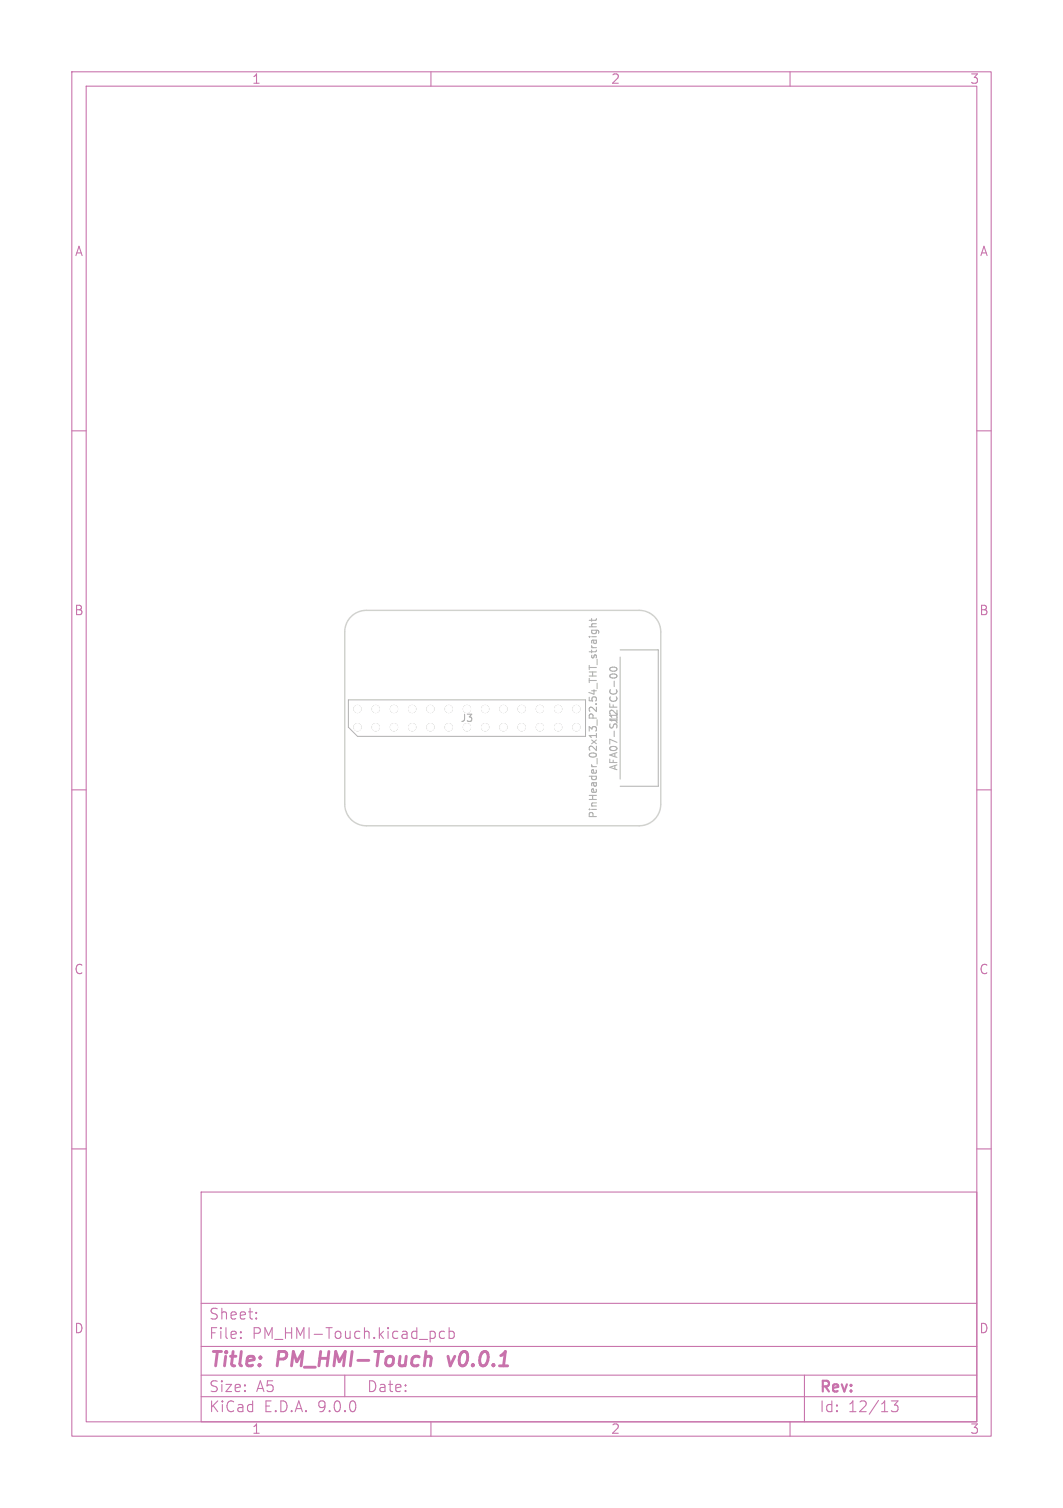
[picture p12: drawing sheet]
<svg xmlns="http://www.w3.org/2000/svg" width="148mm" height="210mm" viewBox="0 0 148 210" stroke-linecap="round" stroke-linejoin="round" font-family="sans-serif">
<defs><g id="words">
<g font-size="2.8" fill="#c872ab">
<text x="29" y="190.9">Title:</text>
<text x="38.7" y="190.9">PM_HMI-Touch</text>
<text x="63.3" y="190.9">v0.0.1</text>
</g>
<g font-size="2.1" fill="#c872ab">
<text x="29" y="184">Sheet:</text>
<text x="29" y="186.7">File:</text>
<text x="35.1" y="186.7">PM_HMI-Touch.kicad_pcb</text>
<text x="29" y="196.9">KiCad</text>
<text x="29" y="194.1">Size:</text>
<text x="35.7" y="194.1">A5</text>
<text x="36.7" y="196.9">E.D.A.</text>
<text x="44.3" y="196.9">9.0.0</text>
<text x="51" y="194.1">Date:</text>
<text x="114" y="194.3">Rev:</text>
<text x="114" y="196.9">Id:</text>
<text x="118.1" y="196.9">12/13</text>
</g>
<g font-size="1.8" fill="#c872ab">
<text x="35" y="11.9">1</text>
<text x="85" y="11.9">2</text>
<text x="135" y="11.9">3</text>
<text x="10.3" y="35.9">A</text>
<text x="136.4" y="35.9">A</text>
<text x="10.3" y="85.9">B</text>
<text x="136.3" y="85.9">B</text>
<text x="10.3" y="135.9">C</text>
<text x="136.3" y="135.9">C</text>
<text x="10.3" y="185.9">D</text>
<text x="136.3" y="185.9">D</text>
<text x="35" y="199.9">1</text>
<text x="85" y="199.9">2</text>
<text x="135" y="199.9">3</text>
</g>
<g font-size="1.4" fill="#afafaf">
<text x="64" y="100.7">J3</text>
<text x="86.2" y="101" transform="rotate(-90 86.2 101)">J1</text>
<text x="86.2" y="107.4" transform="rotate(-90 86.2 107.4)">AFA07-S12FCC-00</text>
<text x="83.3" y="114.1" transform="rotate(-90 83.3 114.1)">PinHeader_02x13_P2.54_THT_straight</text>
</g>
</g></defs>
<g fill="none" stroke="#c872ab" stroke-width=".15">
<path d="M10 10h128v190h-128zM12 12h124v186h-124zM60 10v2M110 10v2M10 60h2M136 60h2M10 110h2M136 110h2M10 160h2M28 166h108v32h-108zM136 160h2M28 194.5h108"/>
<path d="M28 191.5h108M28 187.5h108M28 181.5h108M33.5 186.3h.1l-.1 .1M33.5 186.3v.1M33.5 185.5v.1M33.5 185.5h.1l-.1 .1M35.7 183.6v.1M35.7 183.6h-.1l.1 .1M35.7 182.8v.1M35.7 182.8h-.1l.1 .1M48 191.5v3"/>
<path d="M60 198v2M60.3 185.4l.3 .3v.4l-.3 .3M61.9 185.5l-.4-.1-.3 .3v.4l.1 .2 .2 .1 .4-.1M62.5 185.5l.5-.1 .2 .3v.4l-.1 .2-.1 .1-.5-.1M62.5 184.9v1.5M110 198v2M112 191.5v6.5M124.1 195.1h.9l-.5 .6a.41 .41 0 0 1 .5 .3v.3l-.1 .2-.6 .1-.2-.1"/>
</g>
<path d="M59.8 188.9l.2 .1 .1 .2-.2 1M62.4 188.9l.3 1.3" fill="none" stroke="#c872ab" stroke-width=".4"/>
<g fill="none" stroke="#afafaf" stroke-width=".15">
<path d="M82 88.7h.1M82 87.3h1M82.4 88.7h.6M82.4 87.8h.8l.2 .2-.1 .2M82.4 86.1v.4M82.4 87.8v.3l.2 .1 .4-.1v-.3M82.6 89.1l.1 .1M83 89.1v.1M83 89.1h-.5l-.1 .2M83 86.1l-.1 .3h-.9M83 86.9h-.6v.2l.1 .2M85 93a.54 .54 0 0 1 .9 .2 .57 .57 0 0 1-1-.1z"/>
<path d="M85 94a.54 .54 0 0 1 .9 .2 .57 .57 0 0 1-1-.1zM85.5 94.9v.7"/>
</g>
<path d="M48.5 97.5h33v5h-31.7l-1.3-1.2zM86.3 90.5h5.4v19h-5.4M86.3 91.5v17" fill="none" stroke="#afafaf" stroke-width=".14"/>
<g fill="#afafaf" stroke="#afafaf" stroke-width=".14">
<circle cx="49.8" cy="101.3" r=".5"/>
<circle cx="49.8" cy="98.7" r=".5"/>
<circle cx="52.3" cy="101.3" r=".5"/>
<circle cx="52.3" cy="98.7" r=".5"/>
<circle cx="54.9" cy="101.3" r=".5"/>
<circle cx="54.9" cy="98.7" r=".5"/>
<circle cx="57.4" cy="101.3" r=".5"/>
<circle cx="57.4" cy="98.7" r=".5"/>
<circle cx="59.9" cy="101.3" r=".5"/>
<circle cx="59.9" cy="98.7" r=".5"/>
<circle cx="62.5" cy="101.3" r=".5"/>
<circle cx="62.5" cy="98.7" r=".5"/>
<circle cx="65" cy="101.3" r=".5"/>
<circle cx="65" cy="98.7" r=".5"/>
<circle cx="67.6" cy="101.3" r=".5"/>
<circle cx="67.6" cy="98.7" r=".5"/>
<circle cx="70.1" cy="101.3" r=".5"/>
<circle cx="70.1" cy="98.7" r=".5"/>
<circle cx="72.6" cy="101.3" r=".5"/>
<circle cx="72.6" cy="98.7" r=".5"/>
<circle cx="75.2" cy="101.3" r=".5"/>
<circle cx="75.2" cy="98.7" r=".5"/>
<circle cx="77.7" cy="101.3" r=".5"/>
<circle cx="77.7" cy="98.7" r=".5"/>
<circle cx="80.3" cy="101.3" r=".5"/>
<circle cx="80.3" cy="98.7" r=".5"/>
</g>
<path d="M48.9 85.9a3 3 0 0 1 2.1-.9h38a3 3 0 0 1 3 3v24a3 3 0 0 1-3 3h-38a3 3 0 0 1-3-3v-24a3 3 0 0 1 .9-2.1z" fill="none" stroke="#d0d2cd" stroke-width=".2"/>
<g fill="#d0d2cd" stroke="#d0d2cd" stroke-width=".14">
<circle cx="49.8" cy="101.3" r=".5"/>
<circle cx="49.8" cy="98.7" r=".5"/>
<circle cx="52.3" cy="101.3" r=".5"/>
<circle cx="52.3" cy="98.7" r=".5"/>
<circle cx="54.9" cy="101.3" r=".5"/>
<circle cx="54.9" cy="98.7" r=".5"/>
<circle cx="57.4" cy="101.3" r=".5"/>
<circle cx="57.4" cy="98.7" r=".5"/>
<circle cx="59.9" cy="101.3" r=".5"/>
<circle cx="59.9" cy="98.7" r=".5"/>
<circle cx="62.5" cy="101.3" r=".5"/>
<circle cx="62.5" cy="98.7" r=".5"/>
<circle cx="65" cy="101.3" r=".5"/>
<circle cx="65" cy="98.7" r=".5"/>
<circle cx="67.6" cy="101.3" r=".5"/>
<circle cx="67.6" cy="98.7" r=".5"/>
<circle cx="70.1" cy="101.3" r=".5"/>
<circle cx="70.1" cy="98.7" r=".5"/>
<circle cx="72.6" cy="101.3" r=".5"/>
<circle cx="72.6" cy="98.7" r=".5"/>
<circle cx="75.2" cy="101.3" r=".5"/>
<circle cx="75.2" cy="98.7" r=".5"/>
<circle cx="77.7" cy="101.3" r=".5"/>
<circle cx="77.7" cy="98.7" r=".5"/>
<circle cx="80.3" cy="101.3" r=".5"/>
<circle cx="80.3" cy="98.7" r=".5"/>
</g>
<g fill="#fff" stroke="#fff" stroke-width=".14">
<circle cx="49.8" cy="101.3" r=".5"/>
<circle cx="49.8" cy="98.7" r=".5"/>
<circle cx="52.3" cy="101.3" r=".5"/>
<circle cx="52.3" cy="98.7" r=".5"/>
<circle cx="54.9" cy="101.3" r=".5"/>
<circle cx="54.9" cy="98.7" r=".5"/>
<circle cx="57.4" cy="101.3" r=".5"/>
<circle cx="57.4" cy="98.7" r=".5"/>
<circle cx="59.9" cy="101.3" r=".5"/>
<circle cx="59.9" cy="98.7" r=".5"/>
<circle cx="62.5" cy="101.3" r=".5"/>
<circle cx="62.5" cy="98.7" r=".5"/>
<circle cx="65" cy="101.3" r=".5"/>
<circle cx="65" cy="98.7" r=".5"/>
<circle cx="67.6" cy="101.3" r=".5"/>
<circle cx="67.6" cy="98.7" r=".5"/>
<circle cx="70.1" cy="101.3" r=".5"/>
<circle cx="70.1" cy="98.7" r=".5"/>
<circle cx="72.6" cy="101.3" r=".5"/>
<circle cx="72.6" cy="98.7" r=".5"/>
<circle cx="75.2" cy="101.3" r=".5"/>
<circle cx="75.2" cy="98.7" r=".5"/>
<circle cx="77.7" cy="101.3" r=".5"/>
<circle cx="77.7" cy="98.7" r=".5"/>
<circle cx="80.3" cy="101.3" r=".5"/>
<circle cx="80.3" cy="98.7" r=".5"/>
</g>
<use href="#words"/>
</svg>
